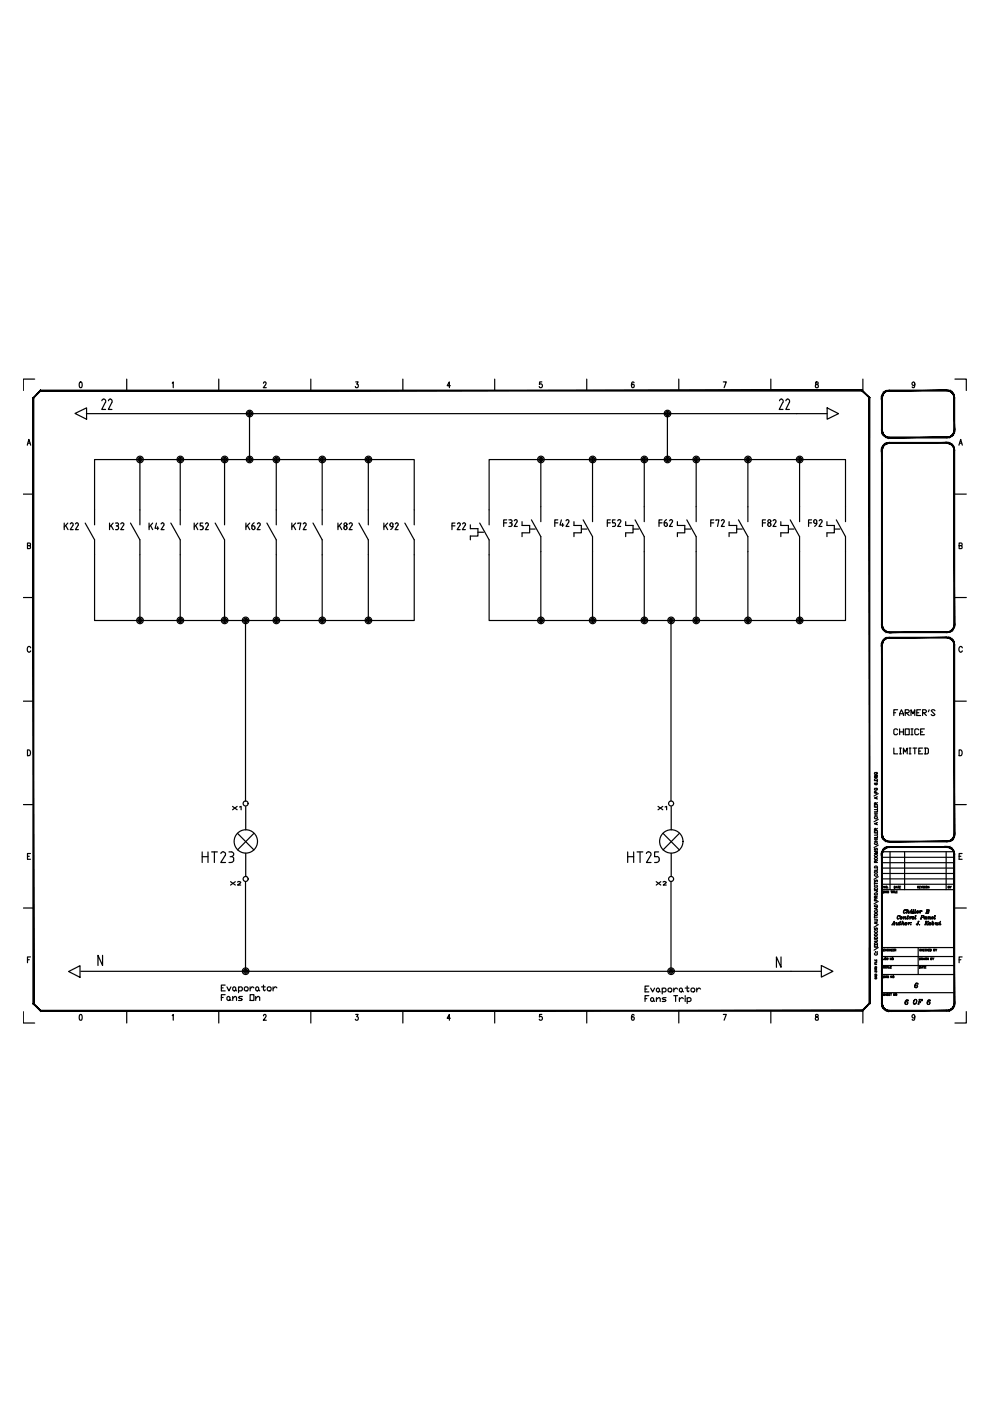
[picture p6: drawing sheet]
<svg xmlns="http://www.w3.org/2000/svg" width="210mm" height="297mm" viewBox="0 0 210 297" stroke-linecap="round" stroke-linejoin="round" font-family="sans-serif">
<defs><g id="words">
<g font-size="5.7">
<text x="41.6" y="184.1">HT23</text>
<text x="131.9" y="184.1">HT25</text>
</g>
<g font-size="5.3">
<text x="24.7" y="88.2" transform="rotate(-90 24.7 88.2)">22</text>
<text x="168.3" y="88.2" transform="rotate(-90 168.3 88.2)">22</text>
</g>
<g font-size="4.4">
<text x="12.3" y="113.6">K22</text>
<text x="21.9" y="113.6">K32</text>
<text x="30.3" y="113.6">K42</text>
<text x="39.9" y="113.6">K52</text>
<text x="50.8" y="113.6">K62</text>
<text x="60.7" y="113.6">K72</text>
<text x="70.6" y="113.6">K82</text>
<text x="80.1" y="113.6">K92</text>
<text x="94.5" y="113.6">F22</text>
<text x="105.5" y="112.9">F32</text>
<text x="116.4" y="112.9">F42</text>
<text x="127.7" y="112.9">F52</text>
<text x="138.6" y="112.9">F62</text>
<text x="149.6" y="112.9">F72</text>
<text x="160.5" y="112.9">F82</text>
<text x="170" y="112.9">F92</text>
</g>
<text font-size="4" x="192.3" y="214.1">OF</text>
<g font-size="3.5">
<text x="48" y="172.9">X1</text>
<text x="138.3" y="172.9">X1</text>
<text x="47.6" y="188.7">X2</text>
<text x="137.9" y="188.7">X2</text>
</g>
<text font-size="3.1" x="199.7" y="189.4">BY</text>
</g></defs>
<!-- layer: Title blocks -->
<g fill="none" stroke="#000" stroke-width=".25">
<path d="M5.8 94.4l.3-1.2 .4 1.2M5.9 94h.5M7.4 80.4h-2.5v2.4M16.9 81.1l.2-.1a.72 .72 0 0 1 0 1.2h-.2l-.1-.5zM26.9 80.4v2.4M36.5 81.2l.2-.2v1.2M46.4 80.4v2.4M55.9 81.3l.1-.3h.2l.2 .2-.6 1h.7M65.9 80.4v2.4M75.4 81h.5l-.3 .4a.36 .36 0 0 1 .4 .6 .36 .36 0 0 1-.7-.1M85.4 80.4v2.4M95.5 81.8h-.7l.5-.8v1.2"/>
<path d="M104.9 80.4v2.4M114.9 81h-.5v.5a.37 .37 0 0 1 .5 0 .37 .37 0 0 1 0 .6 .37 .37 0 0 1-.6-.2M124.4 80.4v2.4M134.4 81.1l-.2-.1a.75 .75 0 0 0 0 1.2 .35 .35 0 0 0 .3-.5 .35 .35 0 0 0-.6-.1v.2M143.9 80.4v2.4M153.4 81h.6l-.5 1.2M163.4 80.4v2.4M173 81.1v.3a.45 .45 0 0 1 .5 .3 .45 .45 0 0 1-.2 .5h-.2a.41 .41 0 0 1-.2-.5 .41 .41 0 0 1 .4-.3l.1-.3zM183 80.4v2.4M194 81.4l-.2 .3a.33 .33 0 0 1-.4-.4 .33 .33 0 0 1 .5-.2l-.1 1.1h-.4v-.2M202.5 80.4h2.4v2.4M203.3 94.4l.4-1.2 .3 1.2"/>
<path d="M203.4 94h.5M4.9 104.8h2.2M5.8 115.7l.6-.1v-.4l-.6-.1v1.2l.6-.1 .1-.3-.2-.2M202.5 104.8h2.4M203.4 115.7l.5-.1v-.4l-.5-.1v1.2l.5-.1 .1-.3-.2-.2M4.9 126.7h2.2M6.5 137.4a.37 .37 0 0 0-.4-.3 .37 .37 0 0 0-.3 .4v.3a.37 .37 0 0 0 .3 .5 .37 .37 0 0 0 .4-.3M202.5 126.7h2.4M204 137.4a.37 .37 0 0 0-.4-.3 .37 .37 0 0 0-.3 .4v.3a.37 .37 0 0 0 .3 .5 .37 .37 0 0 0 .4-.3M4.9 148.7h2.2M5.8 159a.62 .62 0 0 1 .7 .6 .62 .62 0 0 1-.7 .6zM202.5 148.7h2.4"/>
<path d="M203.4 159a.62 .62 0 0 1 .6 .6 .62 .62 0 0 1-.6 .6zM4.9 170.6h2.2M202.5 170.6h2.4M4.9 192.5h2.2M5.8 181.6h.4M6.5 181h-.7v1.2h.7M202.5 192.5h2.4M203.4 181.6h.3M204 181h-.6v1.2h.6M4.9 214.5v2.4h2.5M5.8 203.5h.4M6.5 202.9h-.7v1.2"/>
<path d="M16.9 215.2l.2-.1a.72 .72 0 0 1 0 1.2l-.3-.2zM26.9 214.3v2.6M36.5 215.3l.2-.2v1.2M46.4 214.3v2.6M55.9 215.4l.1-.3h.2l.2 .4-.6 .8h.7M65.9 214.3v2.6M75.4 215.1h.5l-.3 .4a.36 .36 0 0 1 .4 .6 .36 .36 0 0 1-.7 0M85.4 214.3v2.6M95.5 215.9h-.7l.5-.8v1.2M104.9 214.3v2.6M114.9 215.1h-.5v.5a.37 .37 0 0 1 .5 0 .37 .37 0 0 1 0 .6 .37 .37 0 0 1-.6-.1M124.4 214.3v2.6"/>
<path d="M134.4 215.3l-.2-.2a.75 .75 0 0 0 0 1.2 .35 .35 0 0 0 .3-.5 .35 .35 0 0 0-.6-.1v.2M143.9 214.3v2.6M153.4 215.1h.6l-.5 1.2M163.4 214.3v2.6M173 215.2v.3a.45 .45 0 0 1 .5 .3 .45 .45 0 0 1-.2 .5h-.2a.41 .41 0 0 1-.2-.5 .41 .41 0 0 1 .4-.3l.1-.3zM183 214.2v2.7M194 215.5l-.3 .3a.34 .34 0 0 1-.3-.4 .34 .34 0 0 1 .5-.1l-.1 1h-.4v-.2M203.4 203.5h.3M204 202.9h-.6v1.2M204.9 214.5v2.4h-2.4"/>
</g>
<!-- layer: TITLE -->
<g fill="none" stroke="#000" stroke-width=".25">
<path d="M184.3 84.4v8.5M185.4 176.2v.4h.6v-.4M185.4 170.8v.3h.6v-.3M185.4 164.3l.6 .2-.6 .1 .6 .1-.6 .2M185.4 178.5h.6M185.4 178h.6M185.4 177.8h.6M185.4 173h.6M185.4 172.6h.6M185.4 172.4h.6M185.4 165.2a.34 .34 0 0 1 .6 .1v.2h-.6zM185.5 179.9v.4l.5-.4v.4"/>
<path d="M185.5 166l-.1 .1a.31 .31 0 0 0 .3 .3 .31 .31 0 0 0 .3-.3h-.3l.1 .3M185.6 178.6a.24 .24 0 0 0-.1 .4 .24 .24 0 0 0 .4 0 .24 .24 0 0 0 0-.4M185.6 173.2a.24 .24 0 0 0-.2 .3 .24 .24 0 0 0 .4 .1 .22 .22 0 0 0 .2-.2 .22 .22 0 0 0-.1-.2M185.6 167.1a.24 .24 0 0 0-.1 .4 .24 .24 0 0 0 .4 0 .24 .24 0 0 0 0-.4l-.1 .1M185.6 163.8a.24 .24 0 0 0-.1 .3 .24 .24 0 0 0 .4 0 .24 .24 0 0 0 0-.3l-.1 .1M185.7 176.1l-.2-.5-.1 .5h.6M185.7 170.6l-.2-.4-.1 .4h.6M185.7 170.9v.2M185.7 172.6v.4M185.7 176.3v.3M185.7 178v.5M185.7 168.1v-.3h-.2l-.1 .3h.6"/>
<path d="M185.8 169.1v.2M185.8 174.5v.3M186 165.7v.1M186 177.2v.4h-.6M186 176.7v.4h-.6M186 174.4l-.6 .3 .6 .2M186 171.8v.3h-.6M186 171.3v.3h-.6M186 168.9l-.6 .3 .6 .2M186 175.6l-.3 .2M186 170.2l-.3 .2M186.2 179.2l-.9 .5"/>
<path d="M186.2 173.7l-.9 .5M186.2 168.3l-.9 .5M185.4 199.2h.6v.2v.2h-.6M185.4 194.9h.5l.1 .2v.2h-.6M185.4 188.8l.6 .1v.1l-.2 .1M185.4 188.3v.4h.6v-.4M185.4 194.5h.6M185.4 187.1v.4M185.4 194.3v.3M185.4 187.3h.6M185.5 199.9a.37 .37 0 0 1 .4 0 .37 .37 0 0 1 .1 .4h-.6zM185.5 198.7h.5v.3h-.6z"/>
<path d="M185.5 196.8v.3h.2l.1-.3 .2 .1v.2M185.5 191.9a.36 .36 0 0 1 .4 0 .36 .36 0 0 1 .1 .3h-.6zM185.5 186.6v.4l.2-.1 .1-.3 .2 .1v.3M185.5 183.7a.34 .34 0 0 1 .4-.1 .34 .34 0 0 1 .1 .4h-.6zM185.6 197.3a.26 .26 0 0 0-.1 .4 .26 .26 0 0 0 .4 0 .26 .26 0 0 0 0-.4M185.6 193.1a.24 .24 0 0 0-.1 .3 .24 .24 0 0 0 .4 0 .24 .24 0 0 0 0-.3M185.6 187.7a.24 .24 0 0 0-.1 .3 .24 .24 0 0 0 .4 0 .24 .24 0 0 0 0-.3M185.6 185.3a.26 .26 0 0 0-.1 .4 .26 .26 0 0 0 .4 0 .26 .26 0 0 0 0-.4M185.7 190.4v-.4h-.3v.4h.6M185.7 182.9l-.2-.5-.1 .5h.6M185.7 188.5v.2M185.7 191v-.3l-.2-.1-.1 .4h.6"/>
<path d="M185.8 192.5v.3M185.8 195.6v.2M186 195.5l-.6 .2 .6 .2M186 192.4l-.6 .2 .6 .3M186 184.2v.3h-.6M186 180.5h-.6l.6 .2-.6 .3h.6M186 190l-.3 .2M186 182.4l-.3 .3M186.2 196l-.9 .6M186.2 191.1l-.9 .5M186.2 185.9l-.9 .5M187 187.5h15.3"/>
<path d="M187 186.3h15.3M187 185.2h15.3M187 184.1h15.3M187 182.9h15.3M187 181.8h15.3M187 180.6h15.3M187 188.6h15.3M187.3 188.9l.3 .1-.1 .3h-.2zM187.6 187.9v.4l-.2-.4v.4M187.7 188.9l.1 .4 .1-.4 .1 .4 .1-.4M188.2 188.2v.1M188.4 189a.16 .16 0 0 0-.2 0 .16 .16 0 0 0 0 .2 .16 .16 0 0 0 .2 .1l-.1-.1"/>
<path d="M188.7 180.6v8M188.9 188.9h.2M189 188.9v.4M189.1 196.1h.2M189.1 196.1l.5-.7v.7M189.2 188.9v.4M189.3 195.9h.3M189.3 188.9h.3M189.5 188.9v.4M189.5 196.1h.2M189.6 195.4v.7M189.6 187.9l.3 .1-.1 .3h-.2z"/>
<path d="M189.7 188.9v.4h.2M189.9 195.7h.2v.4M190 188.3l.1-.4 .2 .4M190 189.1h.1M190 188.2h.2M190.1 195.6v.5h.2l.1-.5M190.2 188.9h-.2v.4h.2M190.4 187.9h.2M190.4 195.9v.2l.2-.2M190.5 195.6l-.1 .5M190.5 187.9v.4M190.5 194.1l-.2 .3v.4h.1"/>
<path d="M190.7 195.6h.3M190.7 188.1h.1M190.7 194.2l.1-.1v.2a.3 .3 0 0 0-.4-.1 .3 .3 0 0 0-.1 .4 .3 .3 0 0 0 .4 .2v-.1M190.9 195.4l-.2 .7 .3-.2M190.9 195.4l-.1 .7M191 187.9h-.3v.4h.3M191.1 194.4l-.2 .2v.2a.23 .23 0 0 0 .4-.1 .23 .23 0 0 0-.2-.3l-.1 .4M191.2 194.4v.3l-.1 .1M191.2 195.9l.3-.3 .1 .1v.4M191.2 195.4h.2l-.2 .7M191.5 194.5l.2-.1-.1 .4M191.5 195.6v.5l.3-.2"/>
<path d="M191.6 194.4v.4M191.7 194.6l.2-.2h.2l-.1 .4M191.8 180.6v8M191.9 192.9h-.1a.47 .47 0 0 0-.1 .7M192 194.4v.4l.2-.1M192.1 192.9v.1a.34 .34 0 0 0-.5 .1 .34 .34 0 0 0 .2 .5l.2-.2M192.1 195.6l-.2 .3a.21 .21 0 0 0 .3 .1 .21 .21 0 0 0 .1-.2 .21 .21 0 0 0-.3-.1v.4M192.2 195.7l-.1 .4M192.3 193.4l.2-.3 .2 .1v.4M192.3 192.9h.2l-.3 .7M192.3 194.4h.3M192.5 194.1l-.2 .7 .3-.1"/>
<path d="M192.6 194.1l-.2 .7M192.6 193.1v.5l.3-.1M192.6 195.6v.5l.1-.4h-.2M192.8 194.5l.2-.1-.1 .4M193 193.3l.2-.1v.4M193 194.4l-.1 .4M193 195.7l-.3 .2M193.1 196h.1M193.2 193.1l-.1 .5 .3-.1M193.2 195.6h.1M193.3 192.9h.1M193.3 194.4l-.3 .2"/>
<path d="M193.6 192.9h.1M193.6 194.4a.23 .23 0 0 0-.2 .2 .23 .23 0 0 0 .2 .2 .24 .24 0 0 0 .2-.2 .24 .24 0 0 0-.2-.2l-.2 .2v.2M193.7 193.5l-.2 .1 .2-.7-.1 .7M193.7 194.4l-.1 .4M194 192.9h.1l-.1 .7M194 194.1h.2l-.2 .7M194.1 192.9l-.2 .7 .3-.1M194.2 194.1l-.2 .7 .2-.1M194.3 195.9v.2l.3-.1 .2-.6-.3 .7M194.4 193.4l.3-.1v-.1a.27 .27 0 0 0-.3 .1 .27 .27 0 0 0 .1 .3l.2-.1M194.5 188.1h.3v-.2h-.3v.4M194.5 193.1l-.1 .5"/>
<path d="M194.6 195.4h.3M194.7 188.1l.1 .2M195 196.1h.1M194.9 188.1h.2M195.1 193.1v.5l.1-.4-.3 .1M195.1 187.9h-.2v.4h.2M195.1 194.8h.3M195.3 187.9l.1 .4 .2-.4M195.4 194.1l.5 .1v.2l-.5 .1M195.4 193.2l-.3 .2M195.5 194.1l-.3 .7M195.7 187.9v.4"/>
<path d="M195.8 194.1l.1 .2-.2 .2M196 187.9h-.2l.2 .3v.1l-.2-.1M196 196.1h.3M196.2 194.4l-.3 .2 .1 .2M196.2 187.9v.4M196.2 193.6h.6v-.4l.1 .2-.2 .2M196.2 195.4h.3M196.4 195.4l-.2 .7 .2-.7M196.5 192.9h.5l-.2 .3M196.5 195.7l.1 .4M196.5 196.1h.2M196.5 194.7l-.2 .1 .1-.4v.4"/>
<path d="M196.6 192.9l-.2 .7M196.7 194.5l.2-.1-.1 .4M196.7 195.4h.2M196.8 192.9l.2 .1-.2 .2h-.3M196.8 194.4v.4M196.8 195.4l-.6 .4M196.9 194.6l.2-.2h.2l-.1 .4M197 187.9v.4l-.3-.4v.4M197 195.6l-.1 .5M197.1 194.4v.4l.3-.1M197.3 195.6l-.1 .5 .2-.2M197.3 195.6v.5"/>
<path d="M197.6 194.7l.3-.2a.23 .23 0 0 0-.3 0 .23 .23 0 0 0 .1 .3h.2M197.6 195.4h.2l-.2 .4 .1-.1a.21 .21 0 0 1 .3 0 .21 .21 0 0 1-.1 .3 .21 .21 0 0 1-.3-.1v-.1M197.7 194.4l-.1 .1v.3M197.7 195.4v.7M197.9 195.7l-.1 .4M198.1 194.1h.2l-.2 .7M198.3 194.1l-.2 .7 .2-.1M198.3 195.7h.2v.4M198.4 195.6v.5h.3l.2-.5M198.8 195.9l-.1 .2 .3-.2M198.9 195.6l-.1 .5M199.1 195.7h.2v.4"/>
<path d="M199.3 195.6l-.1 .5 .3-.2M199.4 195.4h.1M200.6 180.6v8M184.3 200.9v11.9M185.4 200.4v.4h.6v-.4M185.5 205.3l.4 .1-.4 .1 .4 .1-.4 .1M185.5 204.2v.3h.4M185.5 203.5v.2h.4v-.2M185.5 204.2h.4M185.5 206.6h.4v.2h-.4zM185.5 205.9l.3-.1 .1 .3h-.4zM185.6 207.3h.1"/>
<path d="M185.6 207.3v.2h.3l-.1-.2M185.6 205v.2l.3-.1-.1-.1h-.1M185.6 202a.26 .26 0 0 0-.1 .4 .26 .26 0 0 0 .4 0 .26 .26 0 0 0 0-.4M185.6 201.8h.1M185.7 200.6v.2M185.7 203.6v.1M185.7 204.4v.1M185.7 207v.1M185.9 206.9l-.4 .1 .4 .2M185.9 203.8v.2h-.4M186 201.8h.1M186.2 200.9l-.9 .6"/>
<path d="M187 210.5h15.3M187 206.6h15.3M187 204.7h15.3M187 202.8h15.3M187 200.9h15.3M187.3 206.9l.3 .1-.1 .3h-.2zM187.3 201.4h.2M187.5 203.1v.3l-.1 .1-.1-.1M187.6 210.7h-.3l.3 .2-.1 .2-.2-.1M187.6 204.9h-.3l.3 .2-.1 .2-.2-.1M187.6 201.2h-.3v.4h.3M187.7 206.9l.1 .4 .1-.4 .1 .4 .1-.4"/>
<path d="M187.7 210.7v.4M187.7 210.8h.2M187.9 201.2v.4l-.3-.4v.4M187.9 205h-.2l.1 .3 .1-.1M187.9 210.7v.4M188 203.3h.2v-.2h-.2v.4l.3-.1-.1-.1M188.1 205.3l.1-.4 .2 .4M188.1 210.8h.1M188.1 205.1h.2M188.3 210.7h-.2v.4h.2M188.3 201.3h-.2l.1 .3h.1l-.1-.1M188.4 207h-.2v.3h.2l-.1-.1"/>
<path d="M188.5 204.9v.4h.2M188.5 210.8h.1M188.5 201.2v.4M188.7 210.7h-.2v.4h.2M188.8 210.7h.2M188.8 205h.1M188.8 201.2v.4l-.2-.4v.4M188.9 210.7v.4M189 204.9h-.2v.4h.2M189 203.1v.4l-.2-.4v.4M189 201.4h.1M189.1 206.9v.4l-.2-.4v.4"/>
<path d="M189.2 201.2h-.2v.4h.2M189.3 201.4h.2M189.6 201.2h-.3v.4h.3M189.7 201.4h.2v-.1l-.2-.1v.4M189.7 210.7v.4l-.2-.4v.4M189.8 201.4l.1 .2M194.3 208.4l-.3 .7v.3M194.5 209l-.2 .4M194.6 208.6a.36 .36 0 0 0-.4-.1 .36 .36 0 0 0-.2 .4l-.1 .2a.3 .3 0 0 0 .2 .4 .3 .3 0 0 0 .4-.3 .3 .3 0 0 0-.4-.3l-.1 .2M194.7 200.9v5.7M195 204.9l.2 .1-.1 .3h-.1zM195 203.1l.2 .1-.1 .3h-.1z"/>
<path d="M195.3 201.3a.17 .17 0 0 0-.3 0 .17 .17 0 0 0 0 .3 .17 .17 0 0 0 .3-.1M195.4 205.3l.1-.4 .2 .4M195.4 203.3l.2-.2h-.2v.4M195.4 201.4h.2M195.4 201.2v.4M195.4 205.1h.2M195.5 203.3l.1 .2M195.6 201.2v.4M195.7 203.5l.2-.4 .1 .4M195.8 201.4h.1M195.8 204.9h.2M195.8 203.4h.2"/>
<path d="M195.9 204.9v.4M196 201.2h-.2v.4h.2M196.1 205h.1M196.2 203.1v.4l.1-.4 .1 .4 .1-.4M196.3 204.9h-.2v.4h.2M196.4 201.3h-.3l.1 .3 .2-.1M196.5 201.2v.4M196.6 201.4l.2 .2M196.8 201.2l-.3 .3M196.8 203.1v.4l-.2-.4v.4M196.9 201.4h.1M197.1 201.2h-.2v.4h.2"/>
<path d="M197.2 201.2l.3 .1-.1 .3h-.2zM197.3 203.3h.3v-.2h-.3v.4l.3-.1-.1-.1M197.7 203.1l.2 .2 .1-.2M197.9 203.3v.2M197.9 201.4h.3v-.2h-.3v.4h.3l-.1-.2M198.3 201.2l.2 .2 .1-.2M198.5 201.4v.2"/>
<circle cx="185.7" cy="198.2" r=".27"/>
<circle cx="185.7" cy="193.9" r=".27"/>
<circle cx="185.7" cy="189.5" r=".27"/>
<circle cx="185.7" cy="184.9" r=".27"/>
<circle cx="185.7" cy="182" r=".28"/>
<circle cx="185.7" cy="181.4" r=".28"/>
<circle cx="187.9" cy="188.1" r=".18"/>
<circle cx="196.1" cy="194.6" r=".22"/>
<circle cx="196.5" cy="188.1" r=".18"/>
<circle cx="197" cy="195.9" r=".22"/>
<circle cx="187.8" cy="203.3" r=".18"/>
<circle cx="189.3" cy="203.3" r=".18"/>
<circle cx="189.4" cy="207.1" r=".18"/>
<circle cx="190" cy="210.9" r=".18"/>
</g>
<g fill="#000" stroke="#000" stroke-width=".21">
<path d="M186.9 91.2h.2l-.1 .5zM187.1 91.2l-.1 .5h.2zM187 91.7h.2v.5zM187.2 91.7v.5l.2-.1zM187.2 92.2l.2-.1 .2 .4zM187.4 92.1l.2 .4 .1-.1zM187.6 92.5l.1-.1 .3 .4zM187.7 92.4l.3 .4 .1-.2zM188.1 92.6l.4 .3-.5-.1zM188.1 92.6l.4 .3v-.2z"/>
<path d="M186.9 95.4l.2 37.1v-37.1zM186.9 95.4l.2 37.1h-.2z"/>
<path d="M186.9 84.4l.2 6.8v-6.8zM186.9 84.4l.2 6.8h-.2z"/>
<path d="M188 93.9l.5-.1v.2zM188 93.9l.1 .2 .4-.1zM187.6 94.1l.4-.2 .1 .2zM187.6 94.1l.1 .2 .4-.2zM187.6 94.1l.1 .2-.5 .2zM187.2 94.5l.2 .1 .3-.3zM187.2 94.5l.2 .1-.4 .3zM187 94.9l.2 .1 .2-.4zM187 94.9l.2 .1-.3 .4zM187.2 95l-.3 .4h.2z"/>
<path d="M188 82.8l.5-.1v.2zM188 82.8l.1 .2 .4-.1zM187.6 83l.4-.2 .1 .2zM187.6 83l.1 .2 .4-.2zM187.6 83l.1 .2-.5 .2zM187.2 83.4l.2 .1 .3-.3zM187.2 83.4l.2 .1-.4 .3zM187 83.8l.2 .1 .2-.4zM187 83.8l.2 .1-.3 .5zM187.2 83.9l-.3 .5h.2z"/>
<path d="M188.5 82.9h12.3v-.2zM188.5 82.7h12.3l-12.3 .2z"/>
<path d="M188.5 92.9h12.3v-.2zM188.5 92.7h12.3l-12.3 .2z"/>
<path d="M188.5 94h12.3v-.2zM188.5 93.8h12.3l-12.3 .2z"/>
<path d="M200.8 92.7l.5 .1-.5 .1zM200.8 92.7l.5 .1-.1-.2zM201.2 92.6l.5-.1-.4 .3zM201.2 92.6l.5-.1-.1-.1zM201.6 92.4l.5-.2-.4 .3zM201.6 92.4l.5-.2-.1-.1zM202 92.1l.3-.4-.2 .5zM202.2 91.7l-.2 .4 .3-.4zM202.4 91.2l-.1 .5h-.1zM202.2 91.2v.5l.2-.5z"/>
<path d="M202.2 95.4l.2 37.1v-37.1zM202.2 95.4l.2 37.1h-.2z"/>
<path d="M202.2 84.4l.2 6.8v-6.8zM202.2 84.4l.2 6.8h-.2z"/>
<path d="M202.3 94.9l.1 .5h-.2zM202.2 95v.4l.1-.5zM202.1 94.5l.2 .4-.1 .1zM202.1 94.5l-.1 .1 .2 .4zM201.7 94.1l.4 .4-.1 .1zM201.7 94.1l-.1 .2 .4 .3zM201.3 93.9l.4 .2-.1 .2zM201.3 93.9l-.1 .2 .4 .2zM200.8 93.8l.5 .1-.1 .2zM200.8 93.8v.2l.4 .1z"/>
<path d="M202.3 83.8l.1 .6h-.2zM202.2 83.9v.5l.1-.6zM202.1 83.4l.2 .4-.1 .1zM202.1 83.4l-.1 .1 .2 .4zM201.7 83l.4 .4-.1 .1zM201.7 83l-.1 .2 .4 .3zM201.3 82.8l.4 .2-.1 .2zM201.3 82.8l-.1 .2 .4 .2zM200.8 82.7l.5 .1-.1 .2zM200.8 82.7v.2l.4 .1z"/>
<path d="M186.9 132.5h.2l-.1 .5zM187.1 132.5l-.1 .5h.2zM187 133h.2v.5zM187.2 133v.5l.2-.2zM187.2 133.5l.2-.2 .2 .5zM187.4 133.3l.2 .5 .1-.1zM187.7 133.7l.3 .4-.4-.3zM187.7 133.7l.3 .4 .1-.2zM188.1 133.9l.4 .2h-.5zM188.1 133.9l.4 .2v-.2z"/>
<path d="M186.9 136.7l.2 40.2v-40.2zM186.9 136.7l.2 40.2h-.2z"/>
<path d="M188.5 133.9v.2l12.3-.2zM188.5 134.1l12.3-.2v.2z"/>
<path d="M188.5 135.1v.2l12.3-.2zM188.5 135.3l12.3-.2v.2z"/>
<path d="M188 135.2l.5-.1v.2zM188 135.2l.1 .2 .4-.1zM187.6 135.4l.4-.2 .1 .2zM187.6 135.4l.1 .2 .4-.2zM187.6 135.4l.1 .2-.5 .1zM187.2 135.7l.2 .2 .3-.3zM187.2 135.7l.2 .2-.4 .3zM187 136.2l.2 .1 .2-.4zM187 136.2l.2 .1-.3 .4zM187.2 136.3l-.3 .4h.2z"/>
<path d="M200.8 133.9l.5 .2h-.5zM200.8 133.9l.5 .2-.1-.2zM201.2 133.9l.5-.1-.4 .3zM201.2 133.9l.5-.1-.1-.1zM201.6 133.7l.5-.2-.4 .3zM201.6 133.7l.5-.2-.1-.2zM202 133.3l.3-.3-.2 .5zM202.2 133l-.2 .3 .3-.3zM202.4 132.5l-.1 .5h-.1zM202.2 132.5v.5l.2-.5z"/>
<path d="M202.3 136.2l.1 .5h-.2zM202.2 136.3v.4l.1-.5zM202.1 135.7l.2 .5-.1 .1zM202.1 135.7l-.1 .2 .2 .4zM201.7 135.4l.4 .3-.1 .2zM201.7 135.4l-.1 .2 .4 .3zM201.3 135.2l.4 .2-.1 .2zM201.3 135.2l-.1 .2 .4 .2zM200.8 135.1l.5 .1-.1 .2zM200.8 135.1v.2l.4 .1z"/>
<path d="M202.2 136.7l.2 40.2v-40.2zM202.2 136.7l.2 40.2h-.2z"/>
<path d="M186.9 176.9h.2l-.1 .5zM187.1 176.9l-.1 .5 .2-.1zM187 177.4l.2-.1v.6zM187.2 177.3v.6l.2-.2zM187.2 177.9l.2-.2 .2 .5zM187.4 177.7l.2 .5 .1-.2zM187.7 178l.3 .4-.4-.2zM187.7 178l.3 .4 .1-.1zM188.1 178.3l.4 .2-.5-.1zM188.1 178.3l.4 .2v-.2z"/>
<path d="M188.5 178.3v.2l12.3-.2zM188.5 178.5l12.3-.2v.2z"/>
<path d="M188.5 179.5v.2l12.3-.2zM188.5 179.7l12.3-.2v.2z"/>
<path d="M188 179.6l.5-.1v.2zM188 179.6l.1 .1h.4zM187.6 179.8l.4-.2 .1 .1zM187.6 179.8l.1 .1 .4-.2zM187.6 179.8l.1 .1-.5 .3zM187.2 180.2h.2l.3-.3zM187.2 180.2h.2l-.4 .4zM187.4 180.2l-.4 .4 .2 .1zM187 180.6l.2 .1-.3 .4zM187.2 180.7l-.3 .4h.2z"/>
<path d="M200.8 178.3l.5 .1-.5 .1zM200.8 178.3l.5 .1-.1-.1zM201.2 178.3l.5-.1-.4 .2zM201.2 178.3l.5-.1-.1-.2zM201.6 178l.5-.1-.4 .3zM201.6 178l.5-.1-.1-.2zM202 177.7l.3-.3-.2 .5zM202.2 177.3l-.2 .4 .3-.3zM202.4 176.9l-.1 .5-.1-.1zM202.2 176.9v.4l.2-.4z"/>
<path d="M186.9 181.1l.2 31.7v-31.7zM186.9 181.1l.2 31.7h-.2z"/>
<path d="M202.3 180.6l.1 .5h-.2zM202.2 180.7v.4l.1-.5zM202.1 180.2l.2 .4-.1 .1zM202 180.2l.2 .5-.1-.5zM201.7 179.8l.4 .4h-.1zM201.7 179.8l-.1 .1 .4 .3zM201.3 179.6l.4 .2-.1 .1zM201.3 179.6l-.1 .1 .4 .2zM200.8 179.5l.5 .1-.1 .1zM200.8 179.5v.2h.4z"/>
<path d="M202.2 181.1l.2 31.7v-31.7zM202.2 181.1l.2 31.7h-.2z"/>
<path d="M184.3 84.4v128.3l.1 .1zM184.3 84.4l.1-.1v128.5zM182.8 82.9l1.5 1.5 .1-.1zM182.9 82.7l1.5 1.6-1.6-1.4zM8.6 82.9h174.2l.1-.2zM8.6 82.7h174.3l-174.3 .2zM8.6 82.7l-1.4 1.7 1.4-1.5zM8.6 82.7l-1.4 1.7-.2-.1zM7 84.3l.2 128.4v-128.3zM7 84.3l.2 128.4-.2 .1zM7 212.8l1.6 1.4-1.4-1.5zM7 212.8l1.6 1.4v.2zM8.6 214.2v.2l174.2-.2zM8.6 214.4l174.2-.2 .1 .2zM182.8 214.2l.1 .2 1.4-1.7zM184.3 212.7l.1 .1-1.5 1.6z"/>
<path d="M186.9 212.8h.2l-.1 .5zM187.1 212.8l-.1 .5 .2-.1zM187 213.3l.2-.1v.5zM187.2 213.2v.5l.2-.1zM187.2 213.7l.2-.1 .2 .5zM187.4 213.6l.2 .5 .1-.2zM187.6 214.1l.1-.2 .3 .4zM187.7 213.9l.3 .4 .1-.2zM188.1 214.1l.4 .3-.5-.1zM188.1 214.1l.4 .3v-.2z"/>
<path d="M188.5 214.2v.2l12.3-.2zM188.5 214.4l12.3-.2v.2z"/>
<path d="M200.8 214.2l.5 .1-.5 .1zM200.8 214.2l.5 .1-.1-.2zM201.2 214.1h.5l-.4 .2zM201.2 214.1h.5l-.1-.2zM201.6 213.9l.5-.2-.4 .4zM201.6 213.9l.5-.2-.1-.1zM202 213.6l.3-.3-.2 .4zM202.2 213.2l-.2 .4 .3-.3zM202.4 212.8l-.1 .5-.1-.1zM202.2 212.8v.4l.2-.4z"/>
</g>
<!-- layer: 0 -->
<g fill="none" stroke="#000" stroke-width=".25">
<path d="M15.9 87.7l2.5-1.2v2.4zM175.4 86.5l2.4 1.2-2.4 1.2zM18.1 110.9l2 3.6v3.1M20.1 108.1v3.2M27.7 110.9l2 3.6v3.1M29.7 108.1v3.2M36.2 110.9l2 3.6v3.1M38.2 108.1v3.2M45.6 110.9l2 3.6v3.1M47.6 108.1v3.2M56.6 110.9l2 3.6v3.1M58.6 108.1v3.2"/>
<path d="M66.4 110.9l1.9 3.6v3.1M68.3 108.1v3.2M76.1 110.9l2 3.6v3.1M78.1 108.1v3.2M85.8 110.9l2 3.6v3.1M87.8 108.1v3.2M99.7 112.1h1.6v1.6h-1.6M101.3 112.8h1.2M101.7 110.9l2 3.6v3.1M103.7 108.1v3.2M110.7 111.4h1.6v1.6h-1.6M112.3 112.2h1.2"/>
<path d="M112.7 110.2l2 3.6v3.2M114.7 107.4v3.2M121.7 111.4h1.6v1.6h-1.6M123.3 112.2h1.1M123.6 110.2l2 3.6v3.2M125.6 107.4v3.2M132.7 111.4h1.5v1.6h-1.5M134.2 112.2h1.2M134.6 110.2l2 3.6v3.2M136.6 107.4v3.2M143.6 111.4h1.6v1.6h-1.6M145.2 112.2h1.2"/>
<path d="M145.6 110.2l2 3.6v3.2M147.6 107.4v3.2M154.6 111.4h1.6v1.6h-1.6M156.2 112.2h1.2M156.6 110.2l2 3.6v3.2M158.6 107.4v3.2M165.6 111.4h1.6v1.6h-1.6M167.2 112.2h1.1M167.5 110.2l2 3.6v3.2M169.5 107.4v3.2M175.3 111.4h1.6v1.6h-1.6M176.9 112.2h1.2"/>
<path d="M177.3 110.2l2 3.6v3.2M179.3 107.4v3.2M189.5 158.6v1.2h.8M189.5 151.1h.4M190.3 150.5h-.8v1.2M190.3 154.8l-.2-.3h-.4l-.2 .3v.8l.2 .2h.4l.2-.2M190.7 151.7v-.4l.4-.8 .4 .8v.4M190.7 151.3h.8M190.7 154.5v1.3M190.7 155.2h.8M190.7 158.6h.4M190.7 159.8h.4"/>
<path d="M190.9 158.6v1.2M191.5 159.8v-1.2l.4 .9 .4-.9v1.2M191.5 154.5v1.3M191.9 151.1h.7l.2-.4-.2-.2h-.7v1.2M191.9 154.5h.9v1.3h-.9zM192.1 151.1l.7 .6M192.8 158.6h.4M192.8 159.8h.4M192.9 158.6v1.2M193.2 151.7v-1.2l.4 .8 .4-.8v1.2M193.2 154.5h.4M193.2 155.8h.4"/>
<path d="M193.4 154.5v1.3M193.6 158.6h.8M194 158.6v1.2M194.4 151.1h.4M194.8 154.8l-.2-.3h-.4l-.2 .3v.8l.2 .2h.4l.2-.2M194.8 159.2h.4M195.2 150.5h-.8v1.2h.8M195.2 155.2h.4M195.6 151.1h.6l.2-.4-.2-.2h-.6v1.2M195.6 158.6h-.8v1.2h.8M195.8 151.1l.6 .6M196 154.5h-.8v1.3h.8"/>
<path d="M196 158.6h.6l.2 .2v.8l-.2 .2h-.6M196.2 158.6v1.2M197 150.5l-.2 .4M198.2 150.7l-.2-.2h-.4l-.2 .2 .8 .8-.2 .2h-.4l-.2-.2M50.4 176.7l3.4 3.5M52.1 171v5M53.8 176.7l-3.4 3.5M140.6 176.7l3.4 3.5M142.3 171v5M144 176.7l-3.4 3.5M14.5 206l2.5-1.2v2.4zM46.9 209.5h.4"/>
<path d="M46.9 211.5h.4M47.7 208.9h-.8v1.2h.8M47.7 210.9h-.8v1.2M48.1 209.2l.4 .9 .5-.9M48.1 211.5l.2-.2 .5 .2v.4l-.3 .2-.4-.2zM48.8 211.9l.2 .2M49.3 209.5l.5-.3 .2 .3v.4l-.4 .2-.3-.2zM49.3 211.7l.5-.4h.2l.2 .2v.6M49.3 211.3v.8M50 209.9l.2 .2M50.6 209.5l.2-.3h.4l.2 .3v.4l-.2 .2h-.6M50.6 209.2v1.3"/>
<path d="M51.4 211.3h-.6l-.2 .2 .8 .4-.2 .2h-.6M51.8 209.5l.2-.3h.4l.2 .3v.4l-.2 .2h-.4l-.2-.2zM53 210.9h.8v1.2h-.8zM53 209.2v.9M53.8 209.5l-.4-.3-.4 .5M54.2 209.5l.4-.3 .2 .3v.4l-.4 .2-.2-.2zM54.2 211.7l.4-.4h.2l.3 .2v.6M54.2 211.3v.8M54.8 209.9l.3 .2M55.4 209.2h.8M55.9 208.9v1l.2 .2 .1-.2M56.7 209.5l.2-.3h.4l.2 .3v.4l-.2 .2h-.4l-.2-.2z"/>
<path d="M57.9 209.2v.9M58.7 209.5l-.4-.3-.4 .5M136.8 209.7h.3M136.8 211.7h.3M137.6 209.1h-.8v1.2h.8M137.6 211.1h-.8v1.2M138 209.5l.4 .8 .4-.8M138 211.7l.4-.2 .2 .2v.4l-.4 .2-.2-.2zM138.6 212.1l.2 .2M139.2 209.7l.4-.2 .2 .2v.4l-.4 .2-.2-.2zM139.2 211.9l.4-.4h.2l.2 .2v.6M139.2 211.5v.8"/>
<path d="M139.8 210.1l.2 .2M140.4 209.7l.2-.2h.4l.2 .2v.4l-.2 .2h-.6M140.4 209.5v1.2M141.2 211.5h-.6l-.2 .2 .8 .4-.2 .2h-.6M141.6 209.7l.2-.2h.4l.2 .2v.4l-.2 .2h-.4l-.2-.2zM142.9 209.5v.8M142.9 211.1h.8M143.2 211.1v1.2M143.7 209.7l-.5-.2-.3 .4M144 209.7l.5-.2 .2 .2v.4l-.4 .2-.3-.2zM144 211.5v.8M144.7 210.1l.2 .2"/>
<path d="M144.9 211.7l-.4-.2-.5 .4M145.3 209.5h.8M145.3 211.1v.2M145.3 211.5v.8M145.7 209.1v1l.2 .2 .2-.2M145.7 211.7l.2-.2h.4l.2 .2v.4l-.2 .2h-.6M145.7 211.5v1.3M146.5 209.7l.2-.2h.4l.2 .2v.4l-.2 .2h-.4l-.2-.2zM147.7 209.5v.8M148.5 209.7l-.4-.2-.4 .4M174.1 204.7l2.5 1.2-2.5 1.3z"/>
<circle cx="29.7" cy="97.4" r=".7"/>
<circle cx="29.7" cy="97.4" r=".44"/>
<circle cx="29.7" cy="97.4" r=".23"/>
<circle cx="38.2" cy="97.4" r=".7"/>
<circle cx="38.2" cy="97.4" r=".44"/>
<circle cx="38.2" cy="97.4" r=".23"/>
<circle cx="47.6" cy="97.4" r=".7"/>
<circle cx="47.6" cy="97.4" r=".44"/>
<circle cx="47.6" cy="97.4" r=".23"/>
<circle cx="52.9" cy="97.4" r=".7"/>
<circle cx="52.9" cy="87.7" r=".7"/>
<circle cx="52.9" cy="97.4" r=".44"/>
<circle cx="52.9" cy="87.7" r=".44"/>
<circle cx="52.9" cy="87.7" r=".23"/>
<circle cx="52.9" cy="97.4" r=".23"/>
<circle cx="58.6" cy="97.4" r=".7"/>
<circle cx="58.6" cy="97.4" r=".44"/>
<circle cx="58.6" cy="97.4" r=".23"/>
<circle cx="68.3" cy="97.4" r=".7"/>
<circle cx="68.3" cy="97.4" r=".44"/>
<circle cx="68.3" cy="97.4" r=".23"/>
<circle cx="78.1" cy="97.4" r=".7"/>
<circle cx="78.1" cy="97.4" r=".44"/>
<circle cx="78.1" cy="97.4" r=".23"/>
<circle cx="114.7" cy="97.4" r=".7"/>
<circle cx="114.7" cy="97.4" r=".44"/>
<circle cx="114.7" cy="97.4" r=".23"/>
<circle cx="125.7" cy="97.4" r=".7"/>
<circle cx="125.7" cy="97.4" r=".44"/>
<circle cx="125.7" cy="97.4" r=".23"/>
<circle cx="136.6" cy="97.4" r=".7"/>
<circle cx="136.6" cy="97.4" r=".44"/>
<circle cx="136.6" cy="97.4" r=".23"/>
<circle cx="141.5" cy="97.4" r=".7"/>
<circle cx="141.5" cy="87.7" r=".7"/>
<circle cx="141.5" cy="97.4" r=".44"/>
<circle cx="141.5" cy="87.7" r=".44"/>
<circle cx="141.5" cy="87.7" r=".23"/>
<circle cx="141.5" cy="97.4" r=".23"/>
<circle cx="147.6" cy="97.4" r=".7"/>
<circle cx="147.6" cy="97.4" r=".44"/>
<circle cx="147.6" cy="97.4" r=".23"/>
<circle cx="158.6" cy="97.4" r=".7"/>
<circle cx="158.6" cy="97.4" r=".44"/>
<circle cx="158.6" cy="97.4" r=".23"/>
<circle cx="169.6" cy="97.4" r=".7"/>
<circle cx="169.6" cy="97.4" r=".44"/>
<circle cx="169.6" cy="97.4" r=".23"/>
<circle cx="29.7" cy="131.5" r=".7"/>
<circle cx="29.7" cy="131.5" r=".44"/>
<circle cx="29.7" cy="131.5" r=".23"/>
<circle cx="38.2" cy="131.5" r=".7"/>
<circle cx="38.2" cy="131.5" r=".44"/>
<circle cx="38.2" cy="131.5" r=".23"/>
<circle cx="47.6" cy="131.5" r=".7"/>
<circle cx="47.6" cy="131.5" r=".44"/>
<circle cx="47.6" cy="131.5" r=".23"/>
<circle cx="52.1" cy="131.5" r=".7"/>
<circle cx="52.1" cy="131.5" r=".44"/>
<circle cx="52.1" cy="131.5" r=".23"/>
<circle cx="58.6" cy="131.5" r=".7"/>
<circle cx="58.6" cy="131.5" r=".44"/>
<circle cx="58.6" cy="131.5" r=".23"/>
<circle cx="68.3" cy="131.5" r=".7"/>
<circle cx="68.3" cy="131.5" r=".44"/>
<circle cx="68.3" cy="131.5" r=".23"/>
<circle cx="78.1" cy="131.5" r=".7"/>
<circle cx="78.1" cy="131.5" r=".44"/>
<circle cx="78.1" cy="131.5" r=".23"/>
<circle cx="114.7" cy="131.5" r=".7"/>
<circle cx="114.7" cy="131.5" r=".44"/>
<circle cx="114.7" cy="131.5" r=".23"/>
<circle cx="125.7" cy="131.5" r=".7"/>
<circle cx="125.7" cy="131.5" r=".44"/>
<circle cx="125.7" cy="131.5" r=".23"/>
<circle cx="136.6" cy="131.5" r=".7"/>
<circle cx="136.6" cy="131.5" r=".44"/>
<circle cx="136.6" cy="131.5" r=".23"/>
<circle cx="142.3" cy="131.5" r=".7"/>
<circle cx="142.3" cy="131.5" r=".44"/>
<circle cx="142.3" cy="131.5" r=".23"/>
<circle cx="147.6" cy="131.5" r=".7"/>
<circle cx="147.6" cy="131.5" r=".44"/>
<circle cx="147.6" cy="131.5" r=".23"/>
<circle cx="158.6" cy="131.5" r=".7"/>
<circle cx="158.6" cy="131.5" r=".44"/>
<circle cx="158.6" cy="131.5" r=".23"/>
<circle cx="169.6" cy="131.5" r=".7"/>
<circle cx="169.6" cy="131.5" r=".44"/>
<circle cx="169.6" cy="131.5" r=".23"/>
<circle cx="52.1" cy="178.4" r="2.48"/>
<circle cx="142.3" cy="178.4" r="2.48"/>
<circle cx="52.1" cy="205.9" r=".7"/>
<circle cx="52.1" cy="205.9" r=".44"/>
<circle cx="52.1" cy="205.9" r=".23"/>
<circle cx="142.3" cy="205.9" r=".7"/>
<circle cx="142.3" cy="205.9" r=".44"/>
<circle cx="142.3" cy="205.9" r=".23"/>
</g>
<!-- layer: WIRES -->
<g fill="none" stroke="#000" stroke-width=".25">
<path d="M18.3 87.7h157.1M29.7 97.4v10.7M38.2 97.4v10.7M47.6 97.4v10.7M52.9 87.7v9.7M58.6 97.4v10.7M68.3 97.4v10.7M78.1 97.4v10.7M114.7 97.4v10M125.6 97.4v10M136.6 97.4v10M141.5 87.7v9.7"/>
<path d="M147.6 97.4v10M158.6 97.4v10M169.5 97.4v10M20.1 117.6v14h67.7v-14M20.1 108.1v-10.7h67.7v10.7M29.7 117.6v14M38.2 117.6v14M47.6 117.6v14M58.6 117.6v14M68.3 117.6v14M78.1 117.6v14M114.7 117v14.6"/>
<path d="M125.6 117v14.6M136.6 117v14.6M147.6 117v14.6M158.6 117v14.6M169.5 117v14.6M179.3 117v14.6h-75.6v-14M179.3 107.4v-10h-75.6v10.7M52.1 131.6v38.3M142.3 131.6v38.3M52.1 186.9v19M142.3 186.9v19M17.1 205.9h157"/>
</g>
<!-- layer: WIRECOPY -->
<path d="M21.7 202.6v2.1l-.9-2.1v2.1M165.6 202.9v2.2l-1-2.2v2.2" fill="none" stroke="#000" stroke-width=".25"/>
<use href="#words"/>
</svg>
